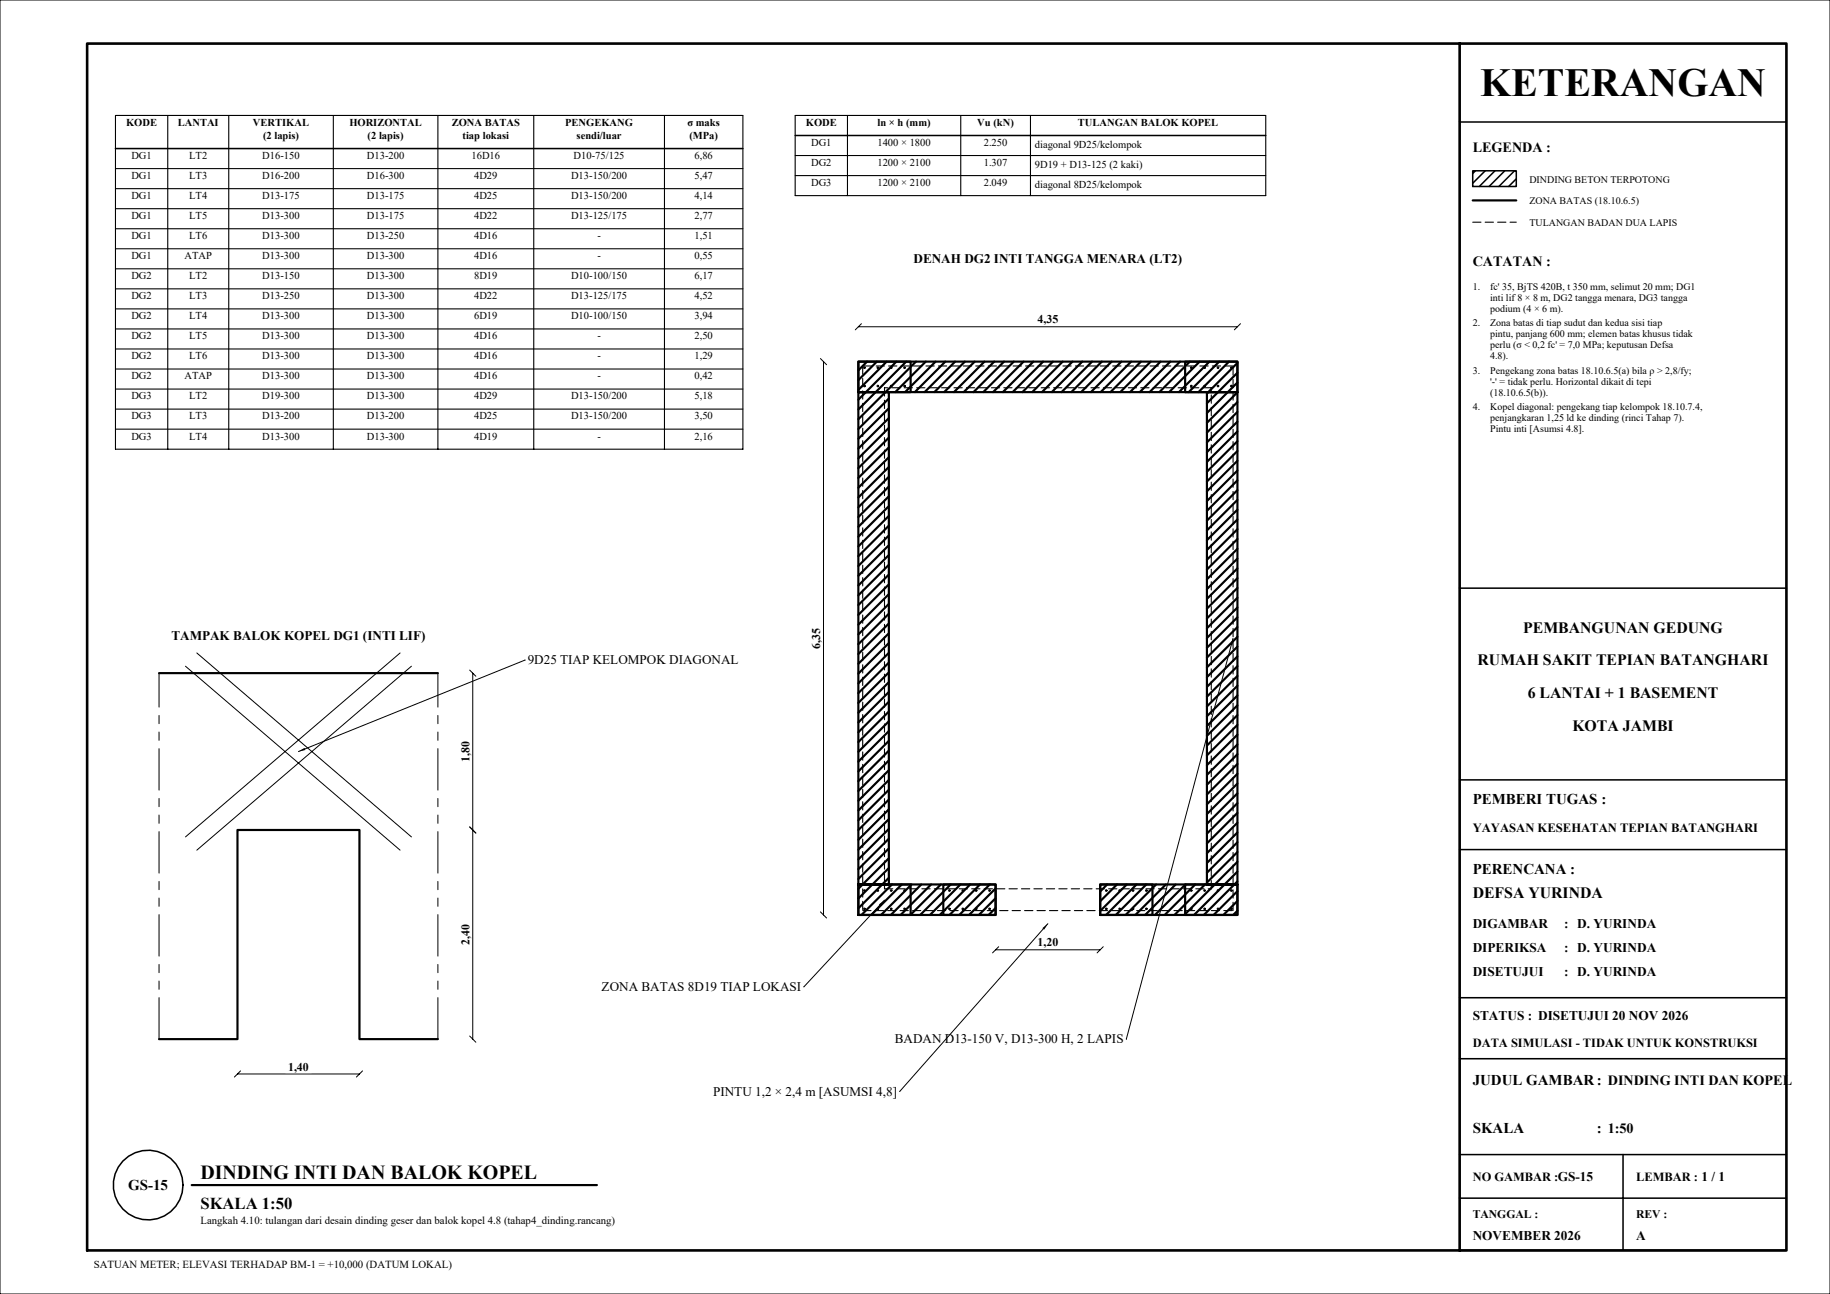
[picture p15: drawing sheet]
<svg xmlns="http://www.w3.org/2000/svg" width="420mm" height="297mm" viewBox="0 0 420 297" stroke-linecap="round" stroke-linejoin="round" font-family="sans-serif">
<defs><g id="words">
<text font-size="9.2" x="339.7" y="22">KETERANGAN</text>
<text font-size="4.6" x="46" y="270.5">DINDING INTI DAN BALOK KOPEL</text>
<text font-size="3.8" x="46" y="277.5">SKALA 1:50</text>
<g font-size="3.6">
<text x="349.6" y="145.2">PEMBANGUNAN GEDUNG</text>
<text x="339.1" y="152.7">RUMAH SAKIT TEPIAN BATANGHARI</text>
<text x="350.6" y="160.2">6 LANTAI + 1 BASEMENT</text>
<text x="360.9" y="167.7">KOTA JAMBI</text>
<text x="338" y="206">DEFSA YURINDA</text>
</g>
<g font-size="3.4">
<text x="338" y="184.5">PEMBERI TUGAS :</text>
<text x="338" y="200.5">PERENCANA :</text>
<text x="338" y="249">JUDUL GAMBAR: DINDING INTI DAN KOPEL</text>
<text x="338" y="260">SKALA</text>
<text x="366.5" y="260">: 1:50</text>
<text x="29.4" y="273.1">GS-15</text>
</g>
<g font-size="3.2">
<text x="338" y="35">LEGENDA :</text>
<text x="338" y="61">CATATAN :</text>
</g>
<g font-size="3.1">
<text x="338" y="213">DIGAMBAR</text>
<text x="359" y="213">: D. YURINDA</text>
<text x="338" y="218.5">DIPERIKSA</text>
<text x="359" y="218.5">: D. YURINDA</text>
<text x="338" y="224">DISETUJUI</text>
<text x="359" y="224">: D. YURINDA</text>
<text x="338" y="234">STATUS : DISETUJUI 20 NOV 2026</text>
<text x="338" y="284.5">NOVEMBER 2026</text>
<text x="375.5" y="284.5">A</text>
</g>
<g font-size="3">
<text x="209.7" y="60.3">DENAH DG2 INTI TANGGA MENARA (LT2)</text>
<text x="39.3" y="146.8">TAMPAK BALOK KOPEL DG1 (INTI LIF)</text>
<text x="121.1" y="152.5">9D25 TIAP KELOMPOK DIAGONAL</text>
<text x="138.1" y="227.5">ZONA BATAS 8D19 TIAP LOKASI</text>
<text x="205.4" y="239.5">BADAN D13-150 V, D13-300 H, 2 LAPIS</text>
<text x="163.7" y="251.5">PINTU 1,2 × 2,4 m [ASUMSI 4,8]</text>
</g>
<g font-size="2.9">
<text x="338" y="191">YAYASAN KESEHATAN TEPIAN BATANGHARI</text>
<text x="338" y="240.2">DATA SIMULASI - TIDAK UNTUK KONSTRUKSI</text>
<text x="338" y="271">NO GAMBAR :GS-15</text>
<text x="375.5" y="271">LEMBAR : 1 / 1</text>
</g>
<g font-size="2.7">
<text x="238.1" y="74.2">4,35</text>
<text x="188.2" y="148.9" transform="rotate(-90 188.2 148.9)">6,35</text>
<text x="107.7" y="174.9" transform="rotate(-90 107.7 174.9)">1,80</text>
<text x="107.7" y="216.9" transform="rotate(-90 107.7 216.9)">2,40</text>
<text x="238.1" y="217.2">1,20</text>
<text x="66.1" y="245.7">1,40</text>
<text x="338" y="279.5">TANGGAL :</text>
<text x="375.5" y="279.5">REV :</text>
</g>
<g font-size="2.5">
<text x="46" y="281">Langkah 4.10: tulangan dari desain dinding geser dan balok kopel 4.8 (tahap4_dinding.rancang)</text>
<text x="21.5" y="291">SATUAN METER; ELEVASI TERHADAP BM-1 = +10,000 (DATUM LOKAL)</text>
</g>
<g font-size="2.4">
<text x="28.9" y="28.9">KODE</text>
<text x="40.8" y="28.9">LANTAI</text>
<text x="58.1" y="28.9">VERTIKAL</text>
<text x="80.2" y="28.9">HORIZONTAL</text>
<text x="103.7" y="28.9">ZONA BATAS</text>
<text x="129.7" y="28.9">PENGEKANG</text>
<text x="157.8" y="28.9">σ maks</text>
<text x="184.9" y="28.9">KODE</text>
<text x="201.4" y="28.9">ln × h (mm)</text>
<text x="224.3" y="28.9">Vu (kN)</text>
<text x="247.4" y="28.9">TULANGAN BALOK KOPEL</text>
<text x="60.4" y="31.9">(2 lapis)</text>
<text x="84.4" y="31.9">(2 lapis)</text>
<text x="106.2" y="31.9">tiap lokasi</text>
<text x="132.3" y="31.9">sendi/luar</text>
<text x="158.2" y="31.9">(MPa)</text>
<text x="186.2" y="33.5">DG1</text>
<text x="201.4" y="33.5">1400 × 1800</text>
<text x="225.8" y="33.5">2.250</text>
<text x="237.5" y="34">diagonal 9D25/kelompok</text>
<text x="30.2" y="36.5">DG1</text>
<text x="30.2" y="41.1">DG1</text>
<text x="43.4" y="36.5">LT2</text>
<text x="43.4" y="41.1">LT3</text>
<text x="60.2" y="36.5">D16-150</text>
<text x="60.2" y="41.1">D16-200</text>
<text x="84.2" y="36.5">D13-200</text>
<text x="84.2" y="41.1">D16-300</text>
<text x="108.2" y="36.5">16D16</text>
<text x="108.8" y="41.1">4D29</text>
<text x="131.1" y="41.1">D13-150/200</text>
<text x="131.7" y="36.5">D10-75/125</text>
<text x="159.4" y="36.5">6,86</text>
<text x="159.4" y="41.1">5,47</text>
<text x="186.2" y="38.1">DG2</text>
<text x="201.4" y="38.1">1200 × 2100</text>
<text x="225.8" y="38.1">1.307</text>
<text x="237.5" y="38.6">9D19 + D13-125 (2 kaki)</text>
<text x="30.2" y="45.7">DG1</text>
<text x="43.4" y="45.7">LT4</text>
<text x="60.2" y="45.7">D13-175</text>
<text x="84.2" y="45.7">D13-175</text>
<text x="108.8" y="45.7">4D25</text>
<text x="131.1" y="45.7">D13-150/200</text>
<text x="159.4" y="45.7">4,14</text>
<text x="186.2" y="42.7">DG3</text>
<text x="201.4" y="42.7">1200 × 2100</text>
<text x="225.8" y="42.7">2.049</text>
<text x="237.5" y="43.2">diagonal 8D25/kelompok</text>
<text x="30.2" y="50.3">DG1</text>
<text x="43.4" y="50.3">LT5</text>
<text x="60.2" y="50.3">D13-300</text>
<text x="84.2" y="50.3">D13-175</text>
<text x="108.8" y="50.3">4D22</text>
<text x="131.1" y="50.3">D13-125/175</text>
<text x="159.4" y="50.3">2,77</text>
<text x="30.2" y="54.9">DG1</text>
<text x="30.2" y="59.5">DG1</text>
<text x="42.3" y="59.5">ATAP</text>
<text x="43.4" y="54.9">LT6</text>
<text x="60.2" y="54.9">D13-300</text>
<text x="60.2" y="59.5">D13-300</text>
<text x="84.2" y="54.9">D13-250</text>
<text x="84.2" y="59.5">D13-300</text>
<text x="108.8" y="54.9">4D16</text>
<text x="108.8" y="59.5">4D16</text>
<text x="137.1" y="54.9">-</text>
<text x="137.1" y="59.5">-</text>
<text x="159.4" y="54.9">1,51</text>
<text x="159.4" y="59.5">0,55</text>
<text x="30.2" y="64.1">DG2</text>
<text x="43.4" y="64.1">LT2</text>
<text x="60.2" y="64.1">D13-150</text>
<text x="84.2" y="64.1">D13-300</text>
<text x="108.8" y="64.1">8D19</text>
<text x="131.1" y="64.1">D10-100/150</text>
<text x="159.4" y="64.1">6,17</text>
<text x="30.2" y="68.7">DG2</text>
<text x="43.4" y="68.7">LT3</text>
<text x="60.2" y="68.7">D13-250</text>
<text x="84.2" y="68.7">D13-300</text>
<text x="108.8" y="68.7">4D22</text>
<text x="131.1" y="68.7">D13-125/175</text>
<text x="159.4" y="68.7">4,52</text>
<text x="30.2" y="73.3">DG2</text>
<text x="30.2" y="77.9">DG2</text>
<text x="43.4" y="73.3">LT4</text>
<text x="43.4" y="77.9">LT5</text>
<text x="60.2" y="73.3">D13-300</text>
<text x="60.2" y="77.9">D13-300</text>
<text x="84.2" y="73.3">D13-300</text>
<text x="84.2" y="77.9">D13-300</text>
<text x="108.8" y="73.3">6D19</text>
<text x="108.8" y="77.9">4D16</text>
<text x="131.1" y="73.3">D10-100/150</text>
<text x="137.1" y="77.9">-</text>
<text x="159.4" y="73.3">3,94</text>
<text x="159.4" y="77.9">2,50</text>
<text x="30.2" y="82.5">DG2</text>
<text x="43.4" y="82.5">LT6</text>
<text x="60.2" y="82.5">D13-300</text>
<text x="84.2" y="82.5">D13-300</text>
<text x="108.8" y="82.5">4D16</text>
<text x="137.1" y="82.5">-</text>
<text x="159.4" y="82.5">1,29</text>
<text x="30.2" y="87.1">DG2</text>
<text x="42.3" y="87.1">ATAP</text>
<text x="60.2" y="87.1">D13-300</text>
<text x="84.2" y="87.1">D13-300</text>
<text x="108.8" y="87.1">4D16</text>
<text x="137.1" y="87.1">-</text>
<text x="159.4" y="87.1">0,42</text>
<text x="30.2" y="91.7">DG3</text>
<text x="43.4" y="91.7">LT2</text>
<text x="60.2" y="91.7">D19-300</text>
<text x="84.2" y="91.7">D13-300</text>
<text x="108.8" y="91.7">4D29</text>
<text x="131.1" y="91.7">D13-150/200</text>
<text x="159.4" y="91.7">5,18</text>
<text x="30.2" y="96.3">DG3</text>
<text x="30.2" y="100.9">DG3</text>
<text x="43.4" y="96.3">LT3</text>
<text x="43.4" y="100.9">LT4</text>
<text x="60.2" y="96.3">D13-200</text>
<text x="60.2" y="100.9">D13-300</text>
<text x="84.2" y="96.3">D13-200</text>
<text x="84.2" y="100.9">D13-300</text>
<text x="108.8" y="96.3">4D25</text>
<text x="108.8" y="100.9">4D19</text>
<text x="131.1" y="96.3">D13-150/200</text>
<text x="137.1" y="100.9">-</text>
<text x="159.4" y="96.3">3,50</text>
<text x="159.4" y="100.9">2,16</text>
</g>
<g font-size="2.3">
<text x="351" y="41.9">DINDING BETON TERPOTONG</text>
<text x="351" y="46.9">ZONA BATAS (18.10.6.5)</text>
<text x="351" y="51.9">TULANGAN BADAN DUA LAPIS</text>
<text x="338" y="66.5">1.</text>
<text x="342" y="66.5">fc' 35, BjTS 420B, t 350 mm, selimut 20 mm; DG1</text>
<text x="342" y="69">inti lif8 × 8 m, DG2 tangga menara, DG3 tangga</text>
<text x="342" y="71.5">podium (4 × 6 m).</text>
<text x="338" y="74.9">2.</text>
<text x="342" y="74.9">Zona batas di tiap sudut dan kedua sisi tiap</text>
<text x="342" y="77.4">pintu, panjang 600 mm; elemen batas khusus tidak</text>
<text x="342" y="79.9">perlu (σ &lt; 0,2 fc' = 7,0 MPa; keputusan Defsa</text>
<text x="342" y="82.4">4.8).</text>
<text x="338" y="85.8">3.</text>
<text x="342" y="85.8">Pengekang zona batas 18.10.6.5(a) bila ρ &gt; 2,8/fy;</text>
<text x="342" y="88.3">'-' = tidak perlu. Horizontal dikait di tepi</text>
<text x="338" y="94.2">4.</text>
<text x="342" y="90.8">(18.10.6.5(b)).</text>
<text x="342" y="94.2">Kopel diagonal: pengekang tiap kelompok 18.10.7.4,</text>
<text x="342" y="96.7">penjangkaran 1,25 ld ke dinding (rinci Tahap 7).</text>
<text x="342" y="99.2">Pintu inti [Asumsi 4.8].</text>
</g>
</g></defs>
<!-- layer: KERTAS-TEKS -->
<path d="M338.6 39.2l-.6 .6M340.9 39.2l-2.9 2.9M343.1 39.2l-3.6 3.6M345.4 39.2l-3.6 3.6M347.6 39.2l-3.6 3.6M348 41l-1.8 1.8" fill="none" stroke="#000" stroke-width=".35"/>
<!-- layer: KOP -->
<path d="M0 0h420v297h-420z" fill="none" stroke="#000" stroke-width=".23"/>
<path d="M20 10h390v277h-390zM335 10v277" fill="none" stroke="#000" stroke-width=".6"/>
<path d="M335 28h75M335 135h75M335 179h75M335 195h75M335 229h75M335 243h75M335 265h75M335 275h75M372.5 265v22M335 287h75" fill="none" stroke="#000" stroke-width=".35"/>
<!-- layer: S-TULANGAN -->
<g fill="#000">
<path d="M198.3 84.6h.2zM198.3 84.6l.3-.1zM198.2 84.5h.4zM198.2 84.5l.4-.1zM198.2 84.4h.4zM198.2 84.4h.4zM198.2 84.3h.4zM198.2 84.3h.4zM198.2 84.3l.3-.1zM198.3 84.2h.2z"/>
<path d="M198.3 88.8h.2zM198.3 88.8l.3-.1zM198.2 88.7h.4zM198.2 88.7l.4-.1zM198.2 88.6h.4zM198.2 88.6h.4zM198.2 88.5h.4zM198.2 88.5h.4zM198.3 88.4h.2zM198.3 88.4h.2z"/>
<path d="M201.4 84.6h.2zM201.4 84.6l.2-.1zM201.3 84.5h.3zM201.3 84.5l.4-.1zM201.3 84.4h.4zM201.3 84.4h.4zM201.3 84.3h.3zM201.3 84.3h.3zM201.3 84.3l.3-.1zM201.4 84.2h.2z"/>
<path d="M201.4 88.8h.2zM201.4 88.8l.2-.1zM201.3 88.7h.3zM201.3 88.7l.4-.1zM201.3 88.6h.4zM201.3 88.6h.4zM201.3 88.5h.3zM201.3 88.5h.3zM201.3 88.5l.3-.1zM201.4 88.4h.2z"/>
<path d="M204.4 84.6h.2zM204.4 84.6l.3-.1zM204.4 84.5h.3zM204.4 84.5l.3-.1zM204.3 84.4h.4zM204.3 84.4h.4zM204.4 84.3h.3zM204.4 84.3h.3zM204.4 84.3l.2-.1zM204.4 84.2h.2z"/>
<path d="M204.4 88.8h.2zM204.4 88.8l.3-.1zM204.4 88.7h.3zM204.4 88.7l.3-.1zM204.3 88.6h.4zM204.3 88.6h.4zM204.4 88.5h.3zM204.4 88.5h.3zM204.4 88.5l.2-.1zM204.4 88.4h.2z"/>
<path d="M207.5 84.6h.2zM207.5 84.6l.3-.1zM207.4 84.5h.4zM207.4 84.5l.4-.1zM207.4 84.4h.4zM207.4 84.4h.4zM207.4 84.3h.4zM207.4 84.3h.4zM207.4 84.3l.3-.1zM207.5 84.2h.2z"/>
<path d="M207.5 88.8h.2zM207.5 88.8l.3-.1zM207.4 88.7h.4zM207.4 88.7l.4-.1zM207.4 88.6h.4zM207.4 88.6h.4zM207.4 88.5h.4zM207.4 88.5h.4zM207.5 88.4h.2zM207.5 88.4h.2z"/>
<path d="M273.3 84.6h.2zM273.3 84.6l.3-.1zM273.2 84.5h.4zM273.2 84.5l.4-.1zM273.2 84.4h.4zM273.2 84.4h.4zM273.2 84.3h.4zM273.2 84.3h.4zM273.2 84.3l.3-.1zM273.3 84.2h.2z"/>
<path d="M273.3 88.8h.2zM273.3 88.8l.3-.1zM273.2 88.7h.4zM273.2 88.7l.4-.1zM273.2 88.6h.4zM273.2 88.6h.4zM273.2 88.5h.4zM273.2 88.5h.4zM273.2 88.5l.3-.1zM273.3 88.4h.2z"/>
<path d="M276.4 84.6h.2zM276.4 84.6l.2-.1zM276.3 84.5h.3zM276.3 84.5l.4-.1zM276.3 84.4h.4zM276.3 84.4h.4zM276.3 84.3h.3zM276.3 84.3h.3zM276.3 84.3l.3-.1zM276.4 84.2h.2z"/>
<path d="M276.4 88.8h.2zM276.4 88.8l.2-.1zM276.3 88.7h.3zM276.3 88.7l.4-.1zM276.3 88.6h.4zM276.3 88.6h.4zM276.3 88.5h.3zM276.3 88.5h.3zM276.3 88.5l.3-.1zM276.4 88.4h.2z"/>
<path d="M279.4 84.6h.2zM279.4 84.6l.3-.1zM279.4 84.5h.3zM279.4 84.5l.3-.1zM279.3 84.4h.4zM279.3 84.4h.4zM279.4 84.3h.3zM279.4 84.3h.3zM279.4 84.3l.2-.1zM279.4 84.2h.2z"/>
<path d="M279.4 88.8h.2zM279.4 88.8l.3-.1zM279.4 88.7h.3zM279.4 88.7l.3-.1zM279.3 88.6h.4zM279.3 88.6h.4zM279.4 88.5h.3zM279.4 88.5h.3zM279.4 88.5l.2-.1zM279.4 88.4h.2z"/>
<path d="M282.5 84.6h.2zM282.5 84.6l.3-.1zM282.4 84.5h.4zM282.4 84.5l.4-.1zM282.4 84.4h.4zM282.4 84.4h.4zM282.4 84.3h.4zM282.4 84.3h.4zM282.4 84.3l.3-.1zM282.5 84.2h.2z"/>
<path d="M282.5 88.8h.2zM282.5 88.8l.3-.1zM282.4 88.7h.4zM282.4 88.7l.4-.1zM282.4 88.6h.4zM282.4 88.6h.4zM282.4 88.5h.4zM282.4 88.5h.4zM282.5 88.4h.2zM282.5 88.4h.2z"/>
<path d="M198.3 204.6h.2zM198.3 204.6l.3-.1zM198.2 204.5h.4zM198.2 204.5l.4-.1zM198.2 204.4h.4zM198.2 204.4h.4zM198.2 204.3h.4zM198.2 204.3h.4zM198.3 204.2h.2zM198.3 204.2h.2z"/>
<path d="M198.3 208.8h.2zM198.3 208.8l.3-.1zM198.2 208.7h.4zM198.2 208.7l.4-.1zM198.2 208.6h.4zM198.2 208.6h.4zM198.2 208.5h.4zM198.2 208.5h.4zM198.3 208.4h.2zM198.3 208.4h.2z"/>
<path d="M201.4 204.6h.2zM201.4 204.6l.2-.1zM201.3 204.5h.3zM201.3 204.5l.4-.1zM201.3 204.4h.4zM201.3 204.4h.4zM201.3 204.3h.3zM201.3 204.3h.3zM201.3 204.3l.3-.1zM201.4 204.2h.2z"/>
<path d="M201.4 208.8h.2zM201.4 208.8l.2-.1zM201.3 208.7h.3zM201.3 208.7l.4-.1zM201.3 208.6h.4zM201.3 208.6h.4zM201.3 208.5h.3zM201.3 208.5h.3zM201.3 208.5l.3-.1zM201.4 208.4h.2z"/>
<path d="M204.4 204.6h.2zM204.4 204.6l.3-.1zM204.4 204.5h.3zM204.4 204.5l.3-.1zM204.3 204.4h.4zM204.3 204.4h.4zM204.4 204.3h.3zM204.4 204.3h.3zM204.4 204.3l.2-.1zM204.4 204.2h.2z"/>
<path d="M204.4 208.8h.2zM204.4 208.8l.3-.1zM204.4 208.7h.3zM204.4 208.7l.3-.1zM204.3 208.6h.4zM204.3 208.6h.4zM204.4 208.5h.3zM204.4 208.5h.3zM204.4 208.5l.2-.1zM204.4 208.4h.2z"/>
<path d="M207.5 204.6h.2zM207.5 204.6l.3-.1zM207.4 204.5h.4zM207.4 204.5l.4-.1zM207.4 204.4h.4zM207.4 204.4h.4zM207.4 204.3h.4zM207.4 204.3h.4zM207.5 204.2h.2zM207.5 204.2h.2z"/>
<path d="M207.5 208.8h.2zM207.5 208.8l.3-.1zM207.4 208.7h.4zM207.4 208.7l.4-.1zM207.4 208.6h.4zM207.4 208.6h.4zM207.4 208.5h.4zM207.4 208.5h.4zM207.5 208.4h.2zM207.5 208.4h.2z"/>
<path d="M217.8 204.6h.2zM217.8 204.6l.3-.1zM217.7 204.5h.4zM217.7 204.5l.4-.1zM217.7 204.4h.4zM217.7 204.4h.4zM217.7 204.3h.4zM217.7 204.3h.4zM217.8 204.2h.2zM217.8 204.2h.2z"/>
<path d="M217.8 208.8h.2zM217.8 208.8l.3-.1zM217.7 208.7h.4zM217.7 208.7l.4-.1zM217.7 208.6h.4zM217.7 208.6h.4zM217.7 208.5h.4zM217.7 208.5h.4zM217.8 208.4h.2zM217.8 208.4h.2z"/>
<path d="M220.9 204.6h.2zM220.9 204.6l.2-.1zM220.8 204.5h.3zM220.8 204.5l.4-.1zM220.8 204.4h.4zM220.8 204.4h.4zM220.8 204.3h.3zM220.8 204.3h.3zM220.8 204.3l.3-.1zM220.9 204.2h.2z"/>
<path d="M220.9 208.8h.2zM220.9 208.8l.2-.1zM220.8 208.7h.3zM220.8 208.7l.4-.1zM220.8 208.6h.4zM220.8 208.6h.4zM220.8 208.5h.3zM220.8 208.5h.3zM220.8 208.5l.3-.1zM220.9 208.4h.2z"/>
<path d="M223.9 204.6h.2zM223.9 204.6l.3-.1zM223.9 204.5h.3zM223.9 204.5l.3-.1zM223.8 204.4h.4zM223.8 204.4h.4zM223.9 204.3h.3zM223.9 204.3h.3zM223.9 204.3l.2-.1zM223.9 204.2h.2z"/>
<path d="M223.9 208.8h.2zM223.9 208.8l.3-.1zM223.9 208.7h.3zM223.9 208.7l.3-.1zM223.8 208.6h.4zM223.8 208.6h.4zM223.9 208.5h.3zM223.9 208.5h.3zM223.9 208.5l.2-.1zM223.9 208.4h.2z"/>
<path d="M227 204.6h.2zM227 204.6l.3-.1zM226.9 204.5h.4zM226.9 204.5l.4-.1zM226.9 204.4h.4zM226.9 204.4h.4zM226.9 204.3h.4zM226.9 204.3h.4zM227 204.2h.2zM227 204.2h.2z"/>
<path d="M227 208.8h.2zM227 208.8l.3-.1zM226.9 208.7h.4zM226.9 208.7l.4-.1zM226.9 208.6h.4zM226.9 208.6h.4zM226.9 208.5h.4zM226.9 208.5h.4zM227 208.4h.2zM227 208.4h.2z"/>
<path d="M253.8 204.6h.2zM253.8 204.6l.3-.1zM253.7 204.5h.4zM253.7 204.5l.4-.1zM253.7 204.4h.4zM253.7 204.4h.4zM253.7 204.3h.4zM253.7 204.3h.4zM253.8 204.2h.2zM253.8 204.2h.2z"/>
<path d="M253.8 208.8h.2zM253.8 208.8l.3-.1zM253.7 208.7h.4zM253.7 208.7l.4-.1zM253.7 208.6h.4zM253.7 208.6h.4zM253.7 208.5h.4zM253.7 208.5h.4zM253.8 208.4h.2zM253.8 208.4h.2z"/>
<path d="M256.9 204.6h.2zM256.9 204.6l.2-.1zM256.8 204.5h.3zM256.8 204.5l.4-.1zM256.8 204.4h.4zM256.8 204.4h.4zM256.8 204.3h.3zM256.8 204.3h.3zM256.8 204.3l.3-.1zM256.9 204.2h.2z"/>
<path d="M256.9 208.8h.2zM256.9 208.8l.2-.1zM256.8 208.7h.3zM256.8 208.7l.4-.1zM256.8 208.6h.4zM256.8 208.6h.4zM256.8 208.5h.3zM256.8 208.5h.3zM256.8 208.5l.3-.1zM256.9 208.4h.2z"/>
<path d="M259.9 204.6h.2zM259.9 204.6l.3-.1zM259.9 204.5h.3zM259.9 204.5l.3-.1zM259.8 204.4h.4zM259.8 204.4h.4zM259.9 204.3h.3zM259.9 204.3h.3zM259.9 204.3l.2-.1zM259.9 204.2h.2z"/>
<path d="M259.9 208.8h.2zM259.9 208.8l.3-.1zM259.9 208.7h.3zM259.9 208.7l.3-.1zM259.8 208.6h.4zM259.8 208.6h.4zM259.9 208.5h.3zM259.9 208.5h.3zM259.9 208.5l.2-.1zM259.9 208.4h.2z"/>
<path d="M263 204.6h.2zM263 204.6l.3-.1zM262.9 204.5h.4zM262.9 204.5l.4-.1zM262.9 204.4h.4zM262.9 204.4h.4zM262.9 204.3h.4zM262.9 204.3h.4zM263 204.2h.2zM263 204.2h.2z"/>
<path d="M263 208.8h.2zM263 208.8l.3-.1zM262.9 208.7h.4zM262.9 208.7l.4-.1zM262.9 208.6h.4zM262.9 208.6h.4zM262.9 208.5h.4zM262.9 208.5h.4zM263 208.4h.2zM263 208.4h.2z"/>
<path d="M273.3 204.6h.2zM273.3 204.6l.3-.1zM273.2 204.5h.4zM273.2 204.5l.4-.1zM273.2 204.4h.4zM273.2 204.4h.4zM273.2 204.3h.4zM273.2 204.3h.4zM273.2 204.3l.3-.1zM273.3 204.2h.2z"/>
<path d="M273.3 208.8h.2zM273.3 208.8l.3-.1zM273.2 208.7h.4zM273.2 208.7l.4-.1zM273.2 208.6h.4zM273.2 208.6h.4zM273.2 208.5h.4zM273.2 208.5h.4zM273.2 208.5l.3-.1zM273.3 208.4h.2z"/>
<path d="M276.4 204.6h.2zM276.4 204.6l.2-.1zM276.3 204.5h.3zM276.3 204.5l.4-.1zM276.3 204.4h.4zM276.3 204.4h.4zM276.3 204.3h.3zM276.3 204.3h.3zM276.3 204.3l.3-.1zM276.4 204.2h.2z"/>
<path d="M276.4 208.8h.2zM276.4 208.8l.2-.1zM276.3 208.7h.3zM276.3 208.7l.4-.1zM276.3 208.6h.4zM276.3 208.6h.4zM276.3 208.5h.3zM276.3 208.5h.3zM276.3 208.5l.3-.1zM276.4 208.4h.2z"/>
<path d="M279.4 204.6h.2zM279.4 204.6l.3-.1zM279.4 204.5h.3zM279.4 204.5l.3-.1zM279.3 204.4h.4zM279.3 204.4h.4zM279.4 204.3h.3zM279.4 204.3h.3zM279.4 204.3l.2-.1zM279.4 204.2h.2z"/>
<path d="M279.4 208.8h.2zM279.4 208.8l.3-.1zM279.4 208.7h.3zM279.4 208.7l.3-.1zM279.3 208.6h.4zM279.3 208.6h.4zM279.4 208.5h.3zM279.4 208.5h.3zM279.4 208.5l.2-.1zM279.4 208.4h.2z"/>
<path d="M282.5 204.6h.2zM282.5 204.6l.3-.1zM282.4 204.5h.4zM282.4 204.5l.4-.1zM282.4 204.4h.4zM282.4 204.4h.4zM282.4 204.3h.4zM282.4 204.3h.4zM282.5 204.2h.2zM282.5 204.2h.2z"/>
<path d="M282.5 208.8h.2zM282.5 208.8l.3-.1zM282.4 208.7h.4zM282.4 208.7l.4-.1zM282.4 208.6h.4zM282.4 208.6h.4zM282.4 208.5h.4zM282.4 208.5h.4zM282.4 208.5l.3-.1zM282.5 208.4h.2z"/>
</g>
<!-- layer: S-DINDING -->
<g fill="none" stroke="#000" stroke-width=".5">
<path d="M197 83h87v7h-87zM197 90h7v113h-7zM199 83l-2 2M201.2 83l-4.2 4.2M203.5 83l-6.5 6.5M204 98.2l-7 7M204 96l-7 7M204 93.7l-7 7M204 91.5l-7 7M205.7 83l-8.7 8.7M208 83l-11 11M210.2 83l-13.2 13.2"/>
<path d="M212.5 83l-7 7M214.7 83l-7 7M217 83l-7 7M219.2 83l-7 7M221.4 83l-7 7M223.7 83l-7 7M225.9 83l-7 7M228.2 83l-7 7M230.4 83l-7 7M232.7 83l-7 7M234.9 83l-7 7M237.2 83l-7 7"/>
<path d="M239.4 83l-7 7M241.7 83l-7 7M243.9 83l-7 7M246.1 83l-7 7M248.4 83l-7 7M250.6 83l-7 7M252.9 83l-7 7M255.1 83l-7 7M257.4 83l-7 7M259.6 83l-7 7M261.9 83l-7 7M264.1 83l-7 7"/>
<path d="M266.3 83l-7 7M268.6 83l-7 7M270.8 83l-7 7M273.1 83l-7 7M275.3 83l-7 7M277 90h7v113h-7zM277.6 83l-7 7M279.8 83l-7 7M282.1 83l-7 7M284 99l-7 7M284 96.8l-7 7M284 94.5l-7 7"/>
<path d="M284 92.3l-7 7M284 90l-7 7M284 87.8l-7 7M284 85.6l-7 7M284 83.3l-7 7M204 118.4l-7 7M204 116.2l-7 7M204 113.9l-7 7M204 111.7l-7 7M204 109.4l-7 7M204 107.2l-7 7M204 104.9l-7 7"/>
<path d="M204 102.7l-7 7M204 100.4l-7 7M284 117l-7 7M284 119.2l-7 7M284 114.7l-7 7M284 112.5l-7 7M284 110.2l-7 7M284 108l-7 7M284 105.8l-7 7M284 103.5l-7 7M284 101.3l-7 7M204 138.6l-7 7"/>
<path d="M204 136.4l-7 7M204 134.1l-7 7M204 131.9l-7 7M204 129.6l-7 7M204 127.4l-7 7M204 125.1l-7 7M204 122.9l-7 7M204 120.7l-7 7M284 137.2l-7 7M284 134.9l-7 7M284 130.5l-7 7M284 128.2l-7 7"/>
<path d="M284 123.7l-7 7M284 121.5l-7 7M284 139.4l-7 7M284 132.7l-7 7M284 126l-7 7M204 158.8l-7 7M204 156.6l-7 7M204 154.3l-7 7M204 152.1l-7 7M204 149.8l-7 7M204 147.6l-7 7M204 145.3l-7 7"/>
<path d="M204 143.1l-7 7M204 140.9l-7 7M284 150.7l-7 7M284 148.4l-7 7M284 143.9l-7 7M284 141.7l-7 7M284 159.6l-7 7M284 157.4l-7 7M284 155.2l-7 7M284 152.9l-7 7M284 146.2l-7 7M204 176.8l-7 7"/>
<path d="M204 174.5l-7 7M204 170l-7 7M204 167.8l-7 7M204 163.3l-7 7M204 179l-7 7M204 172.3l-7 7M204 165.6l-7 7M204 161.1l-7 7M284 179.8l-7 7M284 177.6l-7 7M284 175.4l-7 7M284 173.1l-7 7"/>
<path d="M284 170.9l-7 7M284 168.6l-7 7M284 166.4l-7 7M284 164.1l-7 7M284 161.9l-7 7M204 199.2l-7 7M204 197l-7 7M204 194.7l-7 7M204 190.2l-7 7M204 188l-7 7M204 183.5l-7 7M204 181.3l-7 7"/>
<path d="M204 192.5l-7 7M204 185.8l-7 7M284 197.8l-12.2 12.2M284 195.6l-7 7M284 193.3l-7 7M284 191.1l-7 7M284 188.8l-7 7M284 186.6l-7 7M284 184.3l-7 7M284 182.1l-7 7M197 203h31.5v7h-31.5zM204 201.5l-7 7"/>
<path d="M204.7 203l-7 7M207 203l-7 7M209.2 203l-7 7M211.5 203l-7 7M213.7 203l-7 7M215.9 203l-7 7M218.2 203l-7 7M220.4 203l-7 7M222.7 203l-7 7M224.9 203l-7 7M227.2 203l-7 7M228.5 208.4l-1.6 1.6"/>
<path d="M228.5 206.2l-3.8 3.8M228.5 203.9l-6.1 6.1M252.5 203h31.5v7h-31.5zM254.1 203l-1.6 1.6M256.4 203l-3.9 3.9M258.6 203l-6.1 6.1M260.8 203l-7 7M263.1 203l-7 7M265.3 203l-7 7M267.6 203l-7 7M269.8 203l-7 7M272.1 203l-7 7"/>
<path d="M274.3 203l-7 7M276.6 203l-7 7M284 209l-1 1M284 206.8l-3.2 3.2M284 204.5l-5.5 5.5M284 202.3l-7.7 7.7M284 200.1l-9.9 9.9"/>
</g>
<!-- layer: S-TABEL -->
<g fill="none" stroke="#000" stroke-width=".25">
<path d="M26.5 26.5h144v76.6h-144zM26.5 38.7h144M38.5 26.5v76.6M52.5 26.5v76.6M76.5 26.5v76.6M100.5 26.5v76.6M122.5 26.5v76.6M152.5 26.5v76.6M182.5 26.5h108v18.4h-108zM182.5 35.7h108M194.5 26.5v18.4M220.5 26.5v18.4"/>
<path d="M236.5 26.5v18.4M26.5 43.3h144M26.5 47.9h144M26.5 52.5h144M26.5 57.1h144M182.5 40.3h108M26.5 61.7h144M26.5 66.3h144M26.5 70.9h144M26.5 75.5h144M26.5 80.1h144M26.5 84.7h144"/>
<path d="M26.5 89.3h144M26.5 93.9h144M26.5 98.5h144"/>
</g>
<path d="M26.5 34.1h144M182.5 31.1h108" fill="none" stroke="#000" stroke-width=".35"/>
<!-- layer: S-ZONA-BATAS -->
<path d="M197 83h12v7h-12zM272 83h12v7h-12zM197 203h12v7h-12zM216.5 203h12v7h-12zM252.5 203h12v7h-12zM272 203h12v7h-12z" fill="none" stroke="#000" stroke-width=".5"/>
<!-- layer: S-TULANGAN -->
<g fill="none" stroke="#000" stroke-width=".23">
<circle cx="198.4" cy="84.4" r=".19"/>
<circle cx="198.4" cy="88.6" r=".19"/>
<circle cx="201.5" cy="88.6" r=".19"/>
<circle cx="201.5" cy="84.4" r=".19"/>
<circle cx="204.5" cy="88.6" r=".19"/>
<circle cx="204.5" cy="84.4" r=".19"/>
<circle cx="207.6" cy="88.6" r=".19"/>
<circle cx="207.6" cy="84.4" r=".19"/>
<circle cx="273.4" cy="84.4" r=".19"/>
<circle cx="273.4" cy="88.6" r=".19"/>
<circle cx="276.5" cy="88.6" r=".19"/>
<circle cx="276.5" cy="84.4" r=".19"/>
<circle cx="279.5" cy="88.6" r=".19"/>
<circle cx="279.5" cy="84.4" r=".19"/>
<circle cx="282.6" cy="88.6" r=".19"/>
<circle cx="282.6" cy="84.4" r=".19"/>
<circle cx="198.4" cy="208.6" r=".19"/>
<circle cx="198.4" cy="204.4" r=".19"/>
<circle cx="201.5" cy="208.6" r=".19"/>
<circle cx="201.5" cy="204.4" r=".19"/>
<circle cx="204.5" cy="208.6" r=".19"/>
<circle cx="204.5" cy="204.4" r=".19"/>
<circle cx="207.6" cy="208.6" r=".19"/>
<circle cx="207.6" cy="204.4" r=".19"/>
<circle cx="217.9" cy="208.6" r=".19"/>
<circle cx="217.9" cy="204.4" r=".19"/>
<circle cx="221" cy="208.6" r=".19"/>
<circle cx="221" cy="204.4" r=".19"/>
<circle cx="224" cy="208.6" r=".19"/>
<circle cx="224" cy="204.4" r=".19"/>
<circle cx="227.1" cy="208.6" r=".19"/>
<circle cx="227.1" cy="204.4" r=".19"/>
<circle cx="253.9" cy="208.6" r=".19"/>
<circle cx="253.9" cy="204.4" r=".19"/>
<circle cx="257" cy="208.6" r=".19"/>
<circle cx="257" cy="204.4" r=".19"/>
<circle cx="260" cy="208.6" r=".19"/>
<circle cx="260" cy="204.4" r=".19"/>
<circle cx="263.1" cy="208.6" r=".19"/>
<circle cx="263.1" cy="204.4" r=".19"/>
<circle cx="273.4" cy="208.6" r=".19"/>
<circle cx="273.4" cy="204.4" r=".19"/>
<circle cx="276.5" cy="208.6" r=".19"/>
<circle cx="276.5" cy="204.4" r=".19"/>
<circle cx="279.5" cy="208.6" r=".19"/>
<circle cx="279.5" cy="204.4" r=".19"/>
<circle cx="282.6" cy="208.6" r=".19"/>
<circle cx="282.6" cy="204.4" r=".19"/>
</g>
<!-- layer: S-TUL-BADAN -->
<g fill="none" stroke="#000" stroke-width=".25">
<path d="M198 84v1.9M198 86.9v1.9M198 89.7v1.9M198 92.6v1.9M198 95.4v1.9M198 98.3v1.9M198.2 84h1.9M201.1 84h1.9M203 91.9v1.9M203 94.7v1.9M203 97.6v1.9M203.7 89h-.7v1.9"/>
<path d="M203.9 84h1.9M204.7 89h1.9M206.8 84h1.9M207.5 89h1.9M209.7 84h1.9M210.4 89h1.9M212.5 84h1.9M213.2 89h1.9M215.4 84h1.9M216.1 89h1.9M218.2 84h1.9M218.9 89h1.9"/>
<path d="M221.1 84h1.9M221.8 89h1.9M223.9 84h1.9M224.7 89h1.9M226.8 84h1.9M227.5 89h1.9M229.7 84h1.9M230.4 89h1.9M232.5 84h1.9M233.2 89h1.9M235.4 84h1.9M236.1 89h1.9"/>
<path d="M238.2 84h1.9M238.9 89h2M241.1 84h1.9M241.8 89h1.9M243.9 84h2M244.7 89h1.9M246.8 84h1.9M247.5 89h1.9M249.7 84h1.9M250.4 89h1.9M252.5 84h1.9M253.2 89h1.9"/>
<path d="M255.4 84h1.9M256.1 89h1.9M258.2 84h1.9M258.9 89h2M261.1 84h1.9M261.8 89h1.9M263.9 84h2M264.7 89h1.9M266.8 84h1.9M267.5 89h1.9M269.7 84h1.9M270.4 89h1.9"/>
<path d="M272.5 84h1.9M273.2 89h1.9M275.4 84h1.9M276.1 89h1.9v.7M278 90.7v1.9M278 93.5v1.9M278 96.4v1.9M278 99.2v1.9M278.2 84h1.9M281.1 84h1.9M283 84.2v1.9M283 87.1v1.9"/>
<path d="M283 89.9v1.9M283 92.8v1.9M283 95.7v1.9M283 98.5v1.9M198 101.1v1.9M198 104v1.9M198 106.9v1.9M198 109.7v1.9M198 112.6v1.9M198 115.4v1.9M198 118.3v1.9M203 100.4v1.9"/>
<path d="M203 103.3v1.9M203 106.1v1.9M203 109v1.9M203 111.9v1.9M203 114.7v1.9M203 117.6v1.9M278 102.1v1.9M278 104.9v1.9M278 107.8v1.9M278 110.7v1.9M278 113.5v1.9M278 116.4v1.9"/>
<path d="M278 119.2v1.9M283 101.4v1.9M283 104.2v1.9M283 107.1v1.9M283 109.9v1.9M283 112.8v1.9M283 115.7v1.9M283 118.5v1.9M198 121.1v2M198 124v1.9M198 126.9v1.9M198 129.7v1.9"/>
<path d="M198 132.6v1.9M198 135.4v1.9M198 138.3v1.9M203 120.4v1.9M203 123.3v1.9M203 126.1v2M203 129v1.9M203 131.9v1.9M203 134.7v1.9M203 137.6v1.9M278 122.1v1.9M278 124.9v1.9"/>
<path d="M278 127.8v1.9M278 130.7v1.9M278 133.5v1.9M278 136.4v1.9M278 139.2v1.9M283 121.4v1.9M283 124.2v1.9M283 127.1v1.9M283 129.9v1.9M283 132.8v1.9M283 135.7v1.9M283 138.5v1.9"/>
<path d="M198 141.1v2M198 144v1.9M198 146.9v1.9M198 149.7v1.9M198 152.6v1.9M198 155.4v1.9M198 158.3v1.9M203 140.4v1.9M203 143.3v1.9M203 146.2v1.9M203 149v1.9M203 151.9v1.9"/>
<path d="M203 154.7v1.9M203 157.6v1.9M278 142.1v1.9M278 144.9v2M278 147.8v1.9M278 150.7v1.9M278 153.5v1.9M278 156.4v1.9M278 159.2v1.9M283 141.4v1.9M283 144.2v1.9M283 147.1v1.9"/>
<path d="M283 149.9v2M283 152.8v1.9M283 155.7v1.9M283 158.5v1.9M198 161.2v1.9M198 164v1.9M198 166.9v1.9M198 169.7v1.9M198 172.6v1.9M198 175.4v1.9M198 178.3v1.9M203 160.4v1.9"/>
<path d="M203 163.3v1.9M203 166.2v1.9M203 169v1.9M203 171.9v1.9M203 174.7v1.9M203 177.6v1.9M278 162.1v1.9M278 164.9v2M278 167.8v1.9M278 170.7v1.9M278 173.5v1.9M278 176.4v1.9"/>
<path d="M278 179.2v1.9M283 161.4v1.9M283 164.2v1.9M283 167.1v1.9M283 169.9v2M283 172.8v1.9M283 175.7v1.9M283 178.5v1.9M198 181.2v1.9M198 184v1.9M198 186.9v1.9M198 189.7v1.9"/>
<path d="M198 192.6v1.9M198 195.4v1.9M198 198.3v1.9M203 180.4v1.9M203 183.3v1.9M203 186.2v1.9M203 189v1.9M203 191.9v1.9M203 194.7v1.9M203 197.6v1.9M278 182.1v1.9M278 185v1.9"/>
<path d="M278 187.8v1.9M278 190.7v1.9M278 193.5v1.9M278 196.4v1.9M278 199.2v1.9M283 181.4v1.9M283 184.2v1.9M283 187.1v1.9M283 190v1.9M283 192.8v1.9M283 195.7v1.9M283 198.5v1.9"/>
<path d="M198 209h1.9M198 201.2v1.9M198 204v1.9M198 206.9v1.9M200.9 209h1.9M203 203.3v.7h1.9M203 200.4v1.9M203.7 209h1.9M205.9 204h1.9M206.6 209h1.9M208.7 204h1.9M209.4 209h1.9"/>
<path d="M211.6 204h1.9M212.3 209h1.9M214.4 204h1.9M215.1 209h1.9M217.3 204h1.9M218 209h1.9M220.1 204h1.9M220.9 209h1.9M223 204h1.9M223.7 209h1.9M225.9 204h1.9M226.6 209h1.9"/>
<path d="M228.7 204h1.9M229.4 209h1.9M231.6 204h1.9M232.3 209h1.9M234.4 204h1.9M235.1 209h2M237.3 204h1.9M238 209h1.9M240.1 204h2M240.9 209h1.9M243 204h1.9M243.7 209h1.9"/>
<path d="M245.9 204h1.9M246.6 209h1.9M248.7 204h1.9M249.4 209h1.9M251.6 204h1.9M252.3 209h1.9M254.4 204h1.9M255.1 209h2M257.3 204h1.9M258 209h1.9M260.1 204h2M260.9 209h1.9"/>
<path d="M263 204h1.9M263.7 209h1.9M265.9 204h1.9M266.6 209h1.9M268.7 204h1.9M269.4 209h1.9M271.6 204h1.9M272.3 209h1.9M274.4 204h1.9M275.2 209h1.9M278 202.1v1.9h-.7M278 209h1.9"/>
<path d="M280.9 209h1.9M283 201.4v1.9M283 204.2v1.9M283 207.1v1.9"/>
</g>
<!-- layer: C-UKURAN -->
<path d="M197 75h87M197.7 74.3l-1.4 1.4M284.7 74.3l-1.4 1.4" fill="none" stroke="#000" stroke-width=".23"/>
<path d="M237.5 74.8h6v-3zM237.5 71.8v3l6-3z" fill="#fff"/>
<path d="M188.3 82.3l1.4 1.4M189 83v127M188.3 209.3l1.4 1.4" fill="none" stroke="#000" stroke-width=".23"/>
<path d="M185.8 143.5l3 6v-6zM185.8 143.5v6h3z" fill="#fff"/>
<path d="M228.5 218h24M229.2 217.3l-1.4 1.4M253.2 217.3l-1.4 1.4" fill="none" stroke="#000" stroke-width=".23"/>
<path d="M237.5 217.8h6v-3zM237.5 214.8v3l6-3z" fill="#fff"/>
<!-- layer: S-TEKS -->
<path d="M283 146.5l-24.5 92M203 206.6l-18.5 19.9M240.5 212l-34 38.5M258.5 238.5h.1M206.5 250.5h.1" fill="none" stroke="#000" stroke-width=".23"/>
<path d="M283 146.5l-.2 1.6-.5-.1zM201.7 207.6l1.3-1-.9 1.4zM239.2 213l1.3-1-.9 1.4z" fill="#000"/>
<!-- layer: S-BETON -->
<path d="M36.5 154.5h64M36.5 238.5h18v-48h28v48h18" fill="none" stroke="#000" stroke-width=".5"/>
<!-- layer: S-PUTUS -->
<g fill="none" stroke="#000" stroke-width=".23">
<path d="M36.5 154.5v7.8M100.5 154.5v7.8M36.5 164.2v1.9M36.5 168v1.9M36.5 171.8v9.5M100.5 164.2v1.9M100.5 168v1.9M100.5 171.8v9.5M36.5 183.3v1.9M36.5 187.1v1.9M36.5 190.9v9.5M100.5 183.3v1.9"/>
<path d="M100.5 187.1v1.9M100.5 190.9v9.5M36.5 202.3v1.9M36.5 206.1v1.9M36.5 209.9v9.6M100.5 202.3v1.9M100.5 206.1v1.9M100.5 209.9v9.6M36.5 221.4v1.9M36.5 225.2v1.9M36.5 229v9.5M100.5 221.4v1.9"/>
<path d="M100.5 225.2v1.9M100.5 229v9.5"/>
</g>
<!-- layer: S-TULANGAN -->
<path d="M42.6 152.9l49.2 42.2M45.2 149.9l49.2 42.2M91.8 149.9l-49.2 42.2M94.4 152.9l-49.2 42.2" fill="none" stroke="#000" stroke-width=".23"/>
<!-- layer: C-UKURAN -->
<path d="M54.5 246.5h28M55.2 245.8l-1.4 1.4M83.2 245.8l-1.4 1.4" fill="none" stroke="#000" stroke-width=".23"/>
<path d="M65.5 246.3h6v-3zM65.5 243.3v3l6-3z" fill="#fff"/>
<path d="M107.8 153.8l1.4 1.4M108.5 154.5v36M107.8 189.8l1.4 1.4" fill="none" stroke="#000" stroke-width=".23"/>
<path d="M105.3 169.5l3 6v-6zM105.3 169.5v6h3z" fill="#fff"/>
<path d="M107.8 189.8l1.4 1.4M108.5 190.5v48M107.8 237.8l1.4 1.4" fill="none" stroke="#000" stroke-width=".23"/>
<path d="M105.3 211.5l3 6v-6zM105.3 211.5v6h3z" fill="#fff"/>
<!-- layer: S-TEKS -->
<path d="M120.5 151.5l-52 21M120.5 151.5h.1" fill="none" stroke="#000" stroke-width=".23"/>
<path d="M68.5 172.5l1.4-.8 .2 .4z" fill="#000"/>
<!-- layer: KERTAS-TEKS -->
<g fill="none" stroke="#000" stroke-width=".35">
<path d="M338 39.2h10v3.6h-10z"/>
<circle cx="34" cy="272" r="8"/>
</g>
<path d="M338 46h10M44 272h93" fill="none" stroke="#000" stroke-width=".5"/>
<path d="M338 51h1.9M340.9 51h1.9M343.7 51h1.9M346.6 51h1.4" fill="none" stroke="#000" stroke-width=".25"/>
<use href="#words"/>
</svg>
